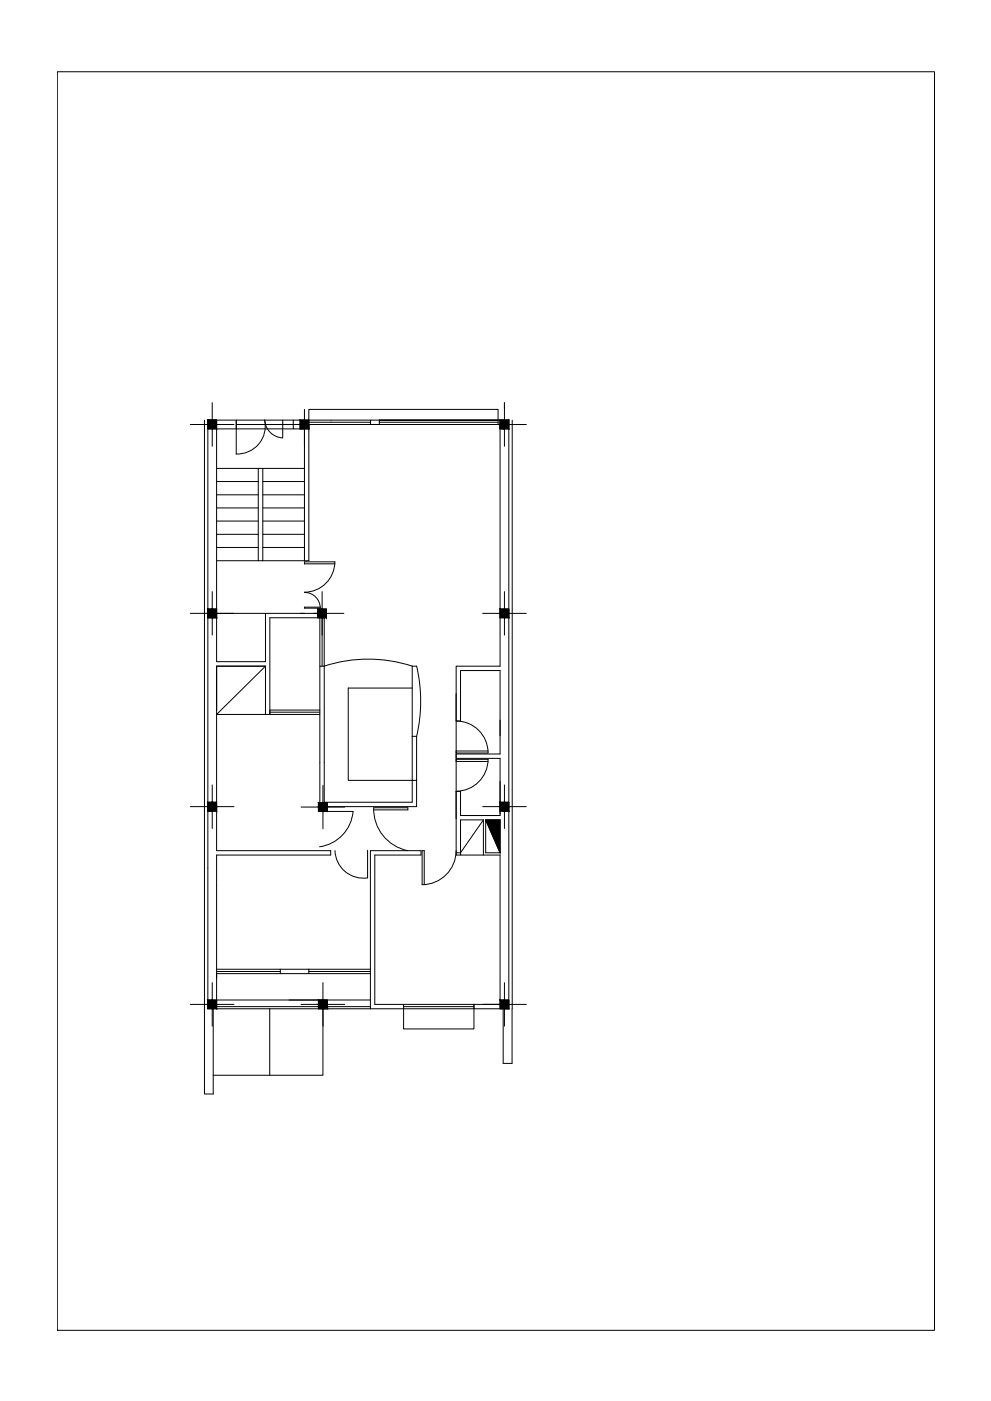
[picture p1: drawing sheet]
<svg xmlns="http://www.w3.org/2000/svg" width="297mm" height="420mm" viewBox="0 0 297 420" stroke-linecap="round" stroke-linejoin="round" font-family="sans-serif">
<!-- layer: 0 -->
<g fill="none" stroke="#000" stroke-width=".3">
<path d="M17.2 21.5h262.9v377.5h-262.9zM57.1 127.3h13M61.3 126v202.1h2.6v-25.6M62.3 126h2.6v2.6h-2.6zM62.3 126v176.5M63.6 120.7v13.1M64.9 126h-2.6h8.5v10.2M70.8 127.3h40.3M84.7 131.3a5.7 5.7 0 0 1-5.4-5.3 8.4 8.4 0 0 1-8.5 10.2M84.7 126v5.3M87.9 126h-17.1v2.6M87.9 128.6h-23v69.8h14.7v-14.4"/>
<path d="M89.9 126h2.7v2.6h-2.7zM91.3 122.8v45.4M92.6 127.3v40.9h-13.8M92.6 126h-4.7v2.6h3.4M92.6 126v-3.2h56.7v3.2M92.6 126.6h18.5M92.6 126h18.5M111.1 126h2.6v1.3h-2.6zM113.7 127.3h44.1M113.7 126.6h35.6M149.3 126h-35.6h35.6M149.3 126v1.3h.6"/>
<path d="M149.3 126h3.2M149.9 126v73.8h-13.2v16.5h1.3v-15.2h11.9v25h-13.2v1.3h13.2v17.2h-11.9v-7.3h-1.3M149.9 126h2.6v2.6h-2.6zM151.2 120.7v13.1M152.5 126v176.5h-10.4v-1.3v7.4h-21.1v-6.1h21.1M152.5 126h.1M153.5 126v176.5M64.9 152.3h12.5M64.9 156.3h12.5M64.9 144.4h12.5M64.9 140.5h12.5M64.9 148.4h12.5"/>
<path d="M77.4 140.5h1.4v27.7h-1.4zM78.8 152.3h12.5M78.8 156.3h12.5M78.8 144.4h12.5M78.8 140.5h12.5M78.8 148.4h12.5M63.6 177.4v13.1M64.9 160.2h12.5M64.9 164.2h12.5M64.9 168.2h12.5M78.8 160.2h12.5M78.8 164.2h12.5"/>
<path d="M91.2 177.6a4.7 4.7 0 0 1 4.8 4.8h-4.7v-.3h4.7M96.5 177.4v22.4M100.4 168.5a9.1 9.1 0 0 1-9.2 9.1M100.4 168.5h-9.1v.6h9.1M151.2 177.4v13.1M57.1 184h46M62.3 182.6h2.6v2.7h-2.6zM62.3 185.3h2.8M64.9 199.8h14.7M79.6 199.8v14.5M79.6 199.8l-14.7 14.5h31M95.2 182.6h2.7v2.7h-2.7z"/>
<path d="M95.9 185.3v14.5M97.2 184v15.8h-1.3v42.1h29v-7.9M97.2 185.3h-16.3v29M123.5 199.8a42.3 42.3 0 0 0-26.3 0v40.8h26.4v-6.6h-19.2v-27.7h19.2M123.6 199.8h1.3a46.1 46.1 0 0 1 0 21M123.6 199.8v21M144.7 184h13.1M149.9 182.6h2.6v2.7h-2.6zM64.9 213v-13.2v40.8M80.9 213h15M80.9 213.6h15M136.7 216.2a9.6 9.6 0 0 1 9.6 9.6"/>
<path d="M136.7 208v48.4h1.3v-10.5h6.9M63.6 235.4v13.1M96.8 235.5v13.1M123.6 220.8v13.2h1.3v-13.2M123.6 220.8h1.3M136.7 227.7h9.6a9.6 9.6 0 0 1-9.6 9.6M136.7 228.4h9.6M146.3 225.2h-9.6v.6h9.6M151.2 235.4v13.1M57.1 241.9h13M62.3 240.6h2.6v2.7h-2.6zM64.9 241.9v13.2h34.2v1.3h-34.2v46.1h46.1"/>
<path d="M90.2 242h13.1M95.4 240.7h2.7v2.6h-2.7zM96 243.3h9.9M100.4 255.1a8.5 8.5 0 0 0 9.8 8.2M105.8 243.3a11.7 11.7 0 0 1-10 10.6M110.2 255v8.3M112 242.9h10.2v-.7l-10.2 .1a12.8 12.8 0 0 0 10.2 12.8M136.7 255.1a10.2 10.2 0 0 1-10.2 10.2v-10.2h.7v10.2M138 256.4h11.9v43.5M144.7 241.9h13.1M144.9 245.9l-6.9 9.8h-1.3M144.9 245.9v10.5"/>
<path d="M145.6 245.9l4.3 9.8h-4.3zM145.6 245.9h4.3v9.8M149.9 240.6h2.6v2.7h-2.6zM62.3 299.9h2.6v2.6h-2.6zM63.6 294.7v13M64.9 290.7h19.1v1.3M64.9 292h19.1M64.9 291.4h19.1M64.9 299.9h46.1M84 290.7h27M92.6 290.7v1.3h-8.6M92.6 292h18.4"/>
<path d="M92.6 291.4h18.4M95.4 299.9h2.7v2.6h-2.7zM96.8 294.7v13M149.9 299.9h2.6v2.6h-2.6zM151.2 294.7v13M57.1 301.2h13M64.9 301.9h46.1M80.8 302.5v20M90.2 301.2h13.1M96.8 302.5v20h-32.9M121 301.2v1.3h-10M121 301.9h21.1"/>
<path d="M150.8 302.5v16.4h2.7v-16.4M157.8 301.2h-45.5v-44.8h13.9v-1.3h-15.2v47.4"/>
</g>
<g fill="#000" stroke="#000" stroke-width=".3">
<path d="M145.6 245.9h4.3v9.8z"/>
<path d="M62.3 126l1.3 1.3v-1.3zM62.3 126l1.3 1.3h-1.3z"/>
<path d="M62.3 127.3l1.3 1.3v-1.3zM62.3 127.3l1.3 1.3h-1.3z"/>
<path d="M63.6 126l1.3 1.3v-1.3zM63.6 126l1.3 1.3h-1.3z"/>
<path d="M63.6 127.3l1.3 1.3v-1.3zM63.6 127.3l1.3 1.3h-1.3z"/>
<path d="M89.9 126l1.4 1.3v-1.3zM89.9 126l1.4 1.3h-1.4z"/>
<path d="M89.9 127.3l1.4 1.3v-1.3zM89.9 127.3l1.4 1.3h-1.4z"/>
<path d="M91.3 126l1.3 1.3v-1.3zM91.3 126l1.3 1.3h-1.3z"/>
<path d="M91.3 127.3l1.3 1.3v-1.3zM91.3 127.3l1.3 1.3h-1.3z"/>
<path d="M149.9 126l1.3 1.3v-1.3zM149.9 126l1.3 1.3h-1.3z"/>
<path d="M149.9 127.3l1.3 1.1v-1.1zM149.9 127.3l1.3 1.1h-1.3z"/>
<path d="M149.9 128.4l1.3 .2v-.2zM149.9 128.4l1.3 .2h-1.3z"/>
<path d="M151.2 126l1.3 1.3v-1.3zM151.2 126l1.3 1.3h-1.3z"/>
<path d="M151.2 127.3l1.3 1.3v-1.3zM151.2 127.3l1.3 1.3h-1.3z"/>
<path d="M62.3 182.6l1.3 1.4v-1.4zM62.3 182.6l1.3 1.4h-1.3z"/>
<path d="M62.3 184l1.3 1.3v-1.3zM62.3 184l1.3 1.3h-1.3z"/>
<path d="M63.6 182.6l1.3 1.4v-1.4zM63.6 182.6l1.3 1.4h-1.3z"/>
<path d="M63.6 184l1.3 1.3v-1.3zM63.6 184l1.3 1.3h-1.3z"/>
<path d="M95.2 182.6l1.3 1.4v-1.4zM95.2 182.6l1.3 1.4h-1.3z"/>
<path d="M95.2 184l1.3 1.3v-1.3zM95.2 184l1.3 1.3h-1.3z"/>
<path d="M96.5 184l.7 1.3v-1.3zM96.5 184l.7 1.3h-.7z"/>
<path d="M96.5 182.6l1.4 1.4v-1.4zM96.5 182.6l1.4 1.4h-1.4z"/>
<path d="M97.2 184l.7 1.3v-1.3zM97.2 184l.7 1.3h-.7z"/>
<path d="M149.9 182.6l1.3 1.4v-1.4zM149.9 182.6l1.3 1.4h-1.3z"/>
<path d="M149.9 184l1.3 1.3v-1.3zM149.9 184l1.3 1.3h-1.3z"/>
<path d="M151.2 182.6l1.3 1.4v-1.4zM151.2 182.6l1.3 1.4h-1.3z"/>
<path d="M151.2 184l1.3 1.3v-1.3zM151.2 184l1.3 1.3h-1.3z"/>
<path d="M62.3 240.6l1.3 1.3v-1.3zM62.3 240.6l1.3 1.3h-1.3z"/>
<path d="M62.3 241.9l1.3 1.4v-1.4zM62.3 241.9l1.3 1.4h-1.3z"/>
<path d="M63.6 240.6l1.3 1.3v-1.3zM63.6 240.6l1.3 1.3h-1.3z"/>
<path d="M63.6 241.9l1.3 1.4v-1.4zM63.6 241.9l1.3 1.4h-1.3z"/>
<path d="M95.4 240.7l1.4 1.3v-1.3zM95.4 240.7l1.4 1.3h-1.4z"/>
<path d="M95.4 242l1.4 1.3v-1.3zM95.4 242l1.4 1.3h-1.4z"/>
<path d="M96.8 240.7l1.3 1.3v-1.3zM96.8 240.7l1.3 1.3h-1.3z"/>
<path d="M96.8 242l1.3 1.3v-1.3zM96.8 242l1.3 1.3h-1.3z"/>
<path d="M149.9 240.6l1.3 1.3v-1.3zM149.9 240.6l1.3 1.3h-1.3z"/>
<path d="M149.9 241.9l1.3 1.4v-1.4zM149.9 241.9l1.3 1.4h-1.3z"/>
<path d="M151.2 240.6l1.3 1.3v-1.3zM151.2 240.6l1.3 1.3h-1.3z"/>
<path d="M151.2 241.9l1.3 1.4v-1.4zM151.2 241.9l1.3 1.4h-1.3z"/>
<path d="M62.3 299.9l1.3 1.3v-1.3zM62.3 299.9l1.3 1.3h-1.3z"/>
<path d="M63.6 299.9l1.3 1.3v-1.3zM63.6 299.9l1.3 1.3h-1.3z"/>
<path d="M95.4 299.9l1.4 1.3v-1.3zM95.4 299.9l1.4 1.3h-1.4z"/>
<path d="M96.8 299.9l1.3 1.3v-1.3zM96.8 299.9l1.3 1.3h-1.3z"/>
<path d="M149.9 299.9l1.3 1.3v-1.3zM149.9 299.9l1.3 1.3h-1.3z"/>
<path d="M151.2 299.9l1.3 1.3v-1.3zM151.2 299.9l1.3 1.3h-1.3z"/>
<path d="M62.3 301.2l1.3 1.3v-1.3zM62.3 301.2l1.3 1.3h-1.3z"/>
<path d="M63.6 301.2l1.3 1.3v-1.3zM63.6 301.2l1.3 1.3h-1.3z"/>
<path d="M95.4 301.2l1.4 .7v-.7zM95.4 301.2l1.4 .7h-1.4z"/>
<path d="M95.4 301.9l1.4 .6v-.6zM95.4 301.9l1.4 .6h-1.4z"/>
<path d="M96.8 301.2l1.3 .7v-.7zM96.8 301.2l1.3 .7h-1.3z"/>
<path d="M96.8 301.9l1.3 .6v-.6zM96.8 301.9l1.3 .6h-1.3z"/>
<path d="M149.9 301.2l1.3 1.3v-1.3zM149.9 301.2l1.3 1.3h-1.3z"/>
<path d="M151.2 301.2l1.3 1.3v-1.3zM151.2 301.2l1.3 1.3h-1.3z"/>
</g>
</svg>
